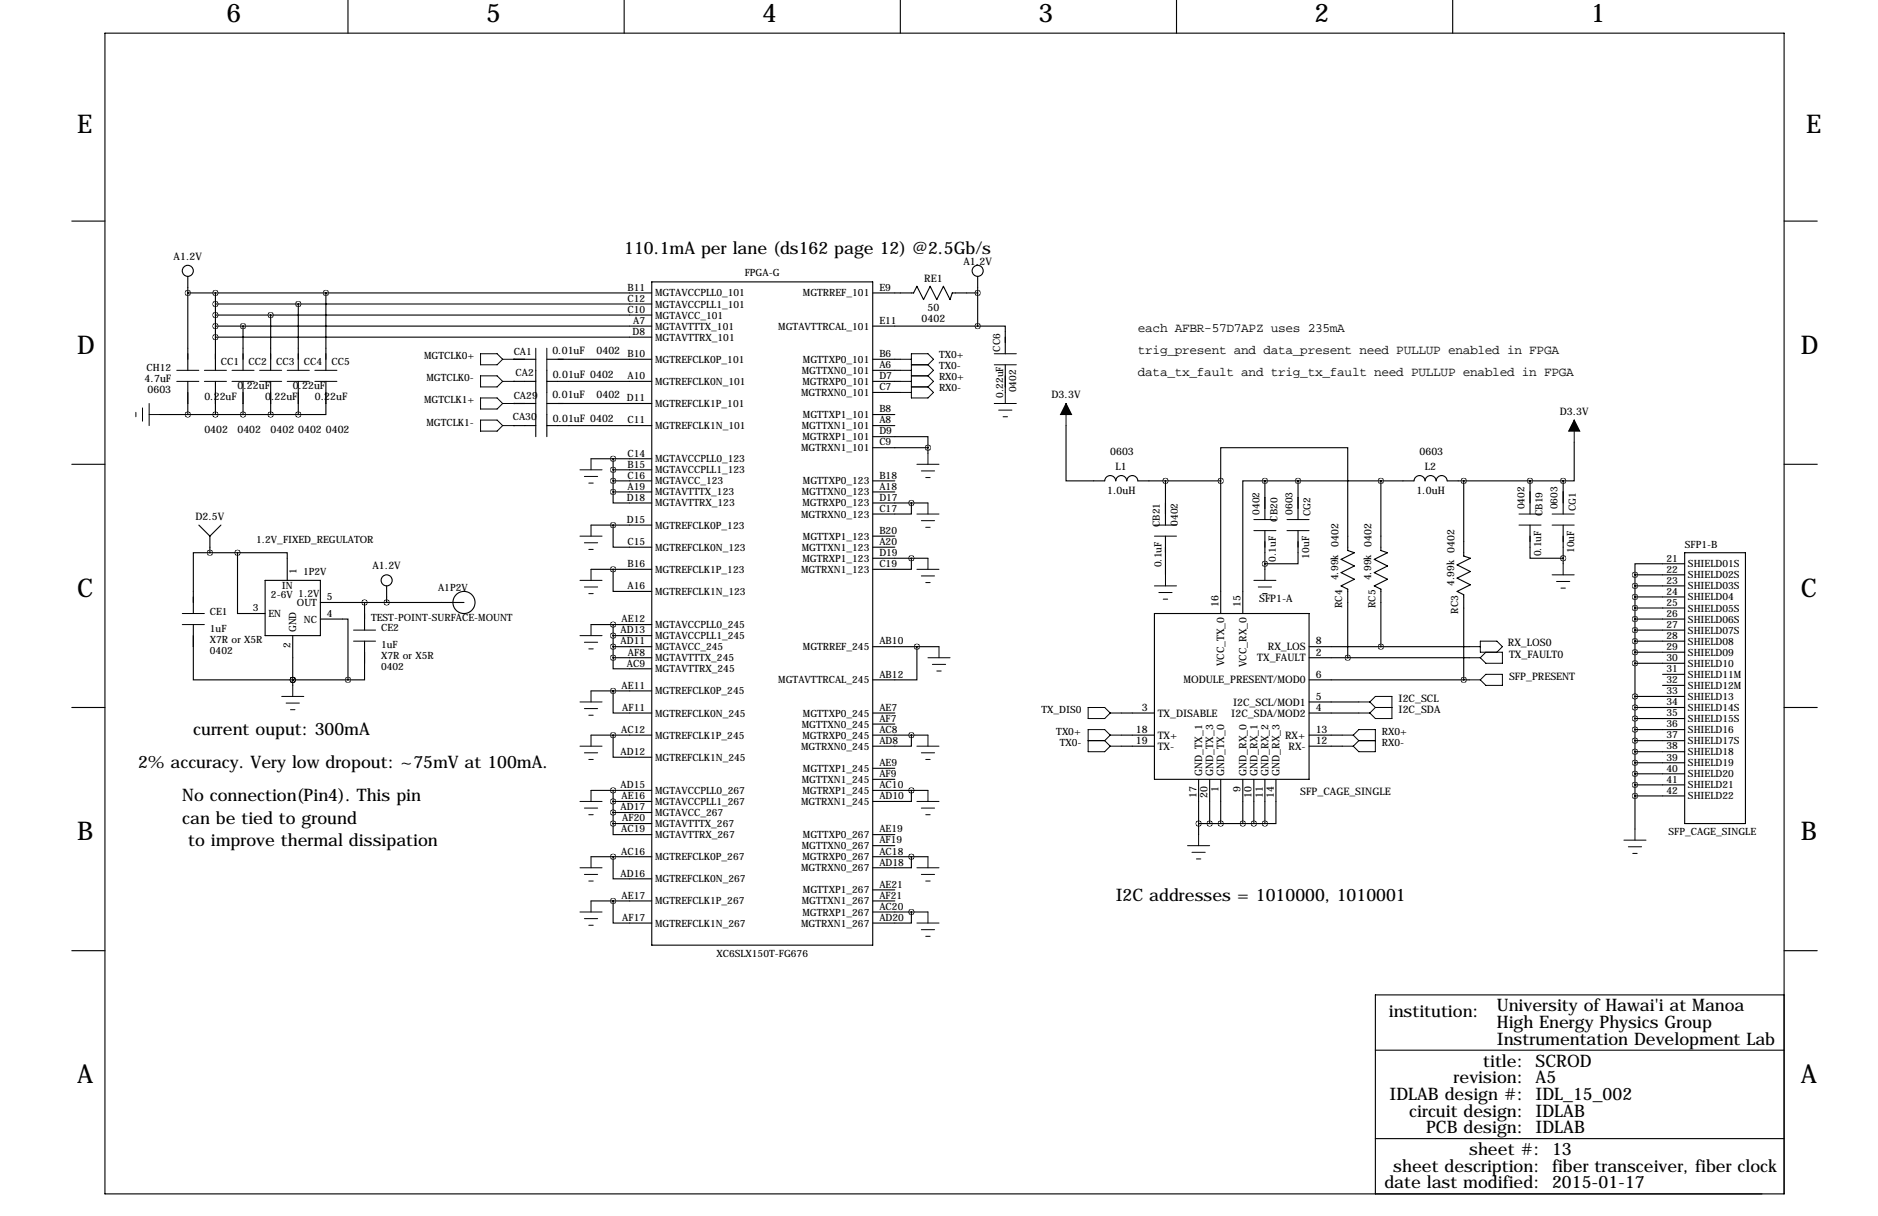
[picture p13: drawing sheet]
<svg xmlns="http://www.w3.org/2000/svg" width="432mm" height="279mm" viewBox="0 0 432 279" stroke-linecap="round" stroke-linejoin="round" font-family="sans-serif">
<defs><g id="words">
<g font-size="5.9">
<text x="52.1" y="5.1">6</text>
<text x="111.8" y="5.1">5</text>
<text x="175.3" y="5.1">4</text>
<text x="238.8" y="5.1">3</text>
<text x="302.3" y="5.1">2</text>
<text x="365.8" y="5.1">1</text>
<text x="17.8" y="30.5">E</text>
<text x="415.3" y="30.5">E</text>
<text x="17.8" y="81.3">D</text>
<text x="414" y="81.3">D</text>
<text x="17.8" y="137.2">C</text>
<text x="414" y="137.2">C</text>
<text x="17.8" y="193">B</text>
<text x="414" y="193">B</text>
<text x="17.8" y="248.9">A</text>
<text x="414" y="248.9">A</text>
</g>
<g font-size="4">
<text x="143.5" y="58.4">110.1mA per lane (ds162 page 12) @2.5Gb/s</text>
<text x="44.4" y="168.9">current ouput: 300mA</text>
<text x="31.7" y="176.5">2% accuracy. Very low dropout: ~75mV at 100mA.</text>
<text x="41.9" y="184.1">No connection(Pin4). This pin</text>
<text x="41.9" y="189.2">can be tied to ground</text>
<text x="43.3" y="194.3">to improve thermal dissipation</text>
<text x="256.5" y="207">I2C addresses = 1010000, 1010001</text>
<text x="319.3" y="233.7">institution:</text>
<text x="344.2" y="232.4">University of Hawai'i at Manoa</text>
<text x="344.2" y="236.2">High Energy Physics Group</text>
<text x="341" y="245.1">title: SCROD</text>
<text x="344.2" y="240">Instrumentation Development Lab</text>
<text x="334.2" y="248.9">revision: A5</text>
<text x="319.5" y="252.7">IDLAB design #: IDL_15_002</text>
<text x="324" y="256.5">circuit design: IDLAB</text>
<text x="327.9" y="260.3">PCB design: IDLAB</text>
<text x="320.3" y="269.2">sheet description: fiber transceiver, fiber clock</text>
<text x="337.8" y="265.4">sheet #: 13</text>
<text x="318.3" y="273">date last modified: 2015-01-17</text>
</g>
<g font-size="3">
<text x="261.6" y="76.2">each AFBR-57D7APZ uses 235mA</text>
<text x="261.6" y="81.3">trig_present and data_present need PULLUP enabled in FPGA</text>
<text x="261.6" y="86.4">data_tx_fault and trig_tx_fault need PULLUP enabled in FPGA</text>
</g>
<g font-size="2.4">
<text x="39.9" y="59.7">A1.2V</text>
<text x="212.5" y="64.8">RE1</text>
<text x="221.5" y="61">A1.2V</text>
<text x="213.3" y="71.5">50</text>
<text x="211.9" y="74.1">0402</text>
<text x="127" y="81.3">0.01uF</text>
<text x="137.2" y="81.3">0402</text>
<text x="33.3" y="87.8">4.7uF</text>
<text x="54.6" y="89.3">0.22uF</text>
<text x="67.3" y="89.3">0.22uF</text>
<text x="127.1" y="86.8">0.01uF 0402</text>
<text x="33.9" y="90.3">0603</text>
<text x="47" y="91.8">0.22uF</text>
<text x="61" y="91.8">0.22uF</text>
<text x="72.4" y="91.8">0.22uF</text>
<text x="127" y="91.4">0.01uF</text>
<text x="137.2" y="91.4">0402</text>
<text x="241.8" y="91.4">D3.3V</text>
<text x="358.6" y="95.2">D3.3V</text>
<text x="47" y="99.5">0402</text>
<text x="54.6" y="99.5">0402</text>
<text x="62.2" y="99.5">0402</text>
<text x="68.6" y="99.5">0402</text>
<text x="74.9" y="99.5">0402</text>
<text x="127.1" y="96.9">0.01uF 0402</text>
<text x="255.3" y="104.5">0603</text>
<text x="256.5" y="107.9">L1</text>
<text x="326.4" y="104.5">0603</text>
<text x="327.6" y="107.9">L2</text>
<text x="254.5" y="113.4">1.0uH</text>
<text x="325.7" y="113.4">1.0uH</text>
<text x="44.9" y="119.4">D2.5V</text>
<text x="85.6" y="130.8">A1.2V</text>
<text x="280.2" y="139.4" transform="rotate(-90 280.2 139.4)">16</text>
<text x="285.2" y="139.4" transform="rotate(-90 285.2 139.4)">15</text>
<text x="289.5" y="138.4">SFP1-A</text>
<text x="291.5" y="149.4">RX_LOS</text>
<text x="302.5" y="148.1">8</text>
<text x="346.7" y="148.3">RX_LOS0</text>
<text x="281.5" y="153.1" transform="rotate(-90 281.5 153.1)">VCC_TX_0</text>
<text x="286.6" y="153.3" transform="rotate(-90 286.6 153.3)">VCC_RX_0</text>
<text x="289.1" y="152">TX_FAULT</text>
<text x="302.5" y="150.6">2</text>
<text x="302.5" y="155.7">6</text>
<text x="347" y="151.1">TX_FAULT0</text>
<text x="272.1" y="157">MODULE_PRESENT/MOD0</text>
<text x="302.5" y="160.8">5</text>
<text x="321.6" y="161.3">I2C_SCL</text>
<text x="347" y="156.2">SFP_PRESENT</text>
<text x="262.5" y="163.3">3</text>
<text x="266.2" y="164.7">TX_DISABLE</text>
<text x="283.1" y="164.7">I2C_SDA/MOD2</text>
<text x="283.5" y="162.1">I2C_SCL/MOD1</text>
<text x="302.5" y="163.3">4</text>
<text x="321.6" y="163.8">I2C_SDA</text>
<text x="261.2" y="168.4">18</text>
<text x="261.2" y="170.9">19</text>
<text x="266.2" y="169.7">TX+</text>
<text x="266.2" y="172.3">TX-</text>
<text x="295.5" y="169.7">RX+</text>
<text x="296.3" y="172.3">RX-</text>
<text x="302.5" y="170.9">12</text>
<text x="302.5" y="168.4">13</text>
<text x="276.4" y="178.3" transform="rotate(-90 276.4 178.3)">GND_TX_1</text>
<text x="279" y="178.3" transform="rotate(-90 279 178.3)">GND_TX_3</text>
<text x="281.5" y="178.3" transform="rotate(-90 281.5 178.3)">GND_TX_0</text>
<text x="286.6" y="178.3" transform="rotate(-90 286.6 178.3)">GND_RX_0</text>
<text x="289.1" y="178.3" transform="rotate(-90 289.1 178.3)">GND_RX_1</text>
<text x="291.7" y="178.3" transform="rotate(-90 291.7 178.3)">GND_RX_2</text>
<text x="294.2" y="178.3" transform="rotate(-90 294.2 178.3)">GND_RX_3</text>
<text x="275.1" y="183.3" transform="rotate(-90 275.1 183.3)">17</text>
<text x="277.6" y="183.3" transform="rotate(-90 277.6 183.3)">20</text>
<text x="280.2" y="182" transform="rotate(-90 280.2 182)">1</text>
<text x="285.2" y="182" transform="rotate(-90 285.2 182)">9</text>
<text x="287.8" y="183.3" transform="rotate(-90 287.8 183.3)">10</text>
<text x="290.3" y="183.3" transform="rotate(-90 290.3 183.3)">11</text>
<text x="292.9" y="183.3" transform="rotate(-90 292.9 183.3)">14</text>
<text x="299" y="182.8">SFP_CAGE_SINGLE</text>
</g>
<g font-size="2.3">
<text x="171.2" y="63.5">FPGA-G</text>
<text x="144.3" y="66.8">B11</text>
<text x="144.3" y="69.3">C12</text>
<text x="144.3" y="71.9">C10</text>
<text x="150.6" y="68.1">MGTAVCCPLL0_101</text>
<text x="150.6" y="70.7">MGTAVCCPLL1_101</text>
<text x="184.6" y="68.1">MGTRREF_101</text>
<text x="202.2" y="66.8">E9</text>
<text x="145.4" y="77">D8</text>
<text x="145.6" y="74.4">A7</text>
<text x="150.6" y="73.2">MGTAVCC_101</text>
<text x="150.6" y="75.7">MGTAVTTTX_101</text>
<text x="178.9" y="75.7">MGTAVTTRCAL_101</text>
<text x="202.2" y="74.4">E11</text>
<text x="50.8" y="83.8">CC1</text>
<text x="57.1" y="83.8">CC2</text>
<text x="63.5" y="83.8">CC3</text>
<text x="69.8" y="83.8">CC4</text>
<text x="76.2" y="83.8">CC5</text>
<text x="97.5" y="82.5">MGTCLK0+</text>
<text x="118.1" y="81.6">CA1</text>
<text x="144.3" y="82">B10</text>
<text x="150.6" y="83.4">MGTREFCLK0P_101</text>
<text x="150.6" y="78.3">MGTAVTTRX_101</text>
<text x="184.6" y="83.4">MGTTXP0_101</text>
<text x="202.2" y="82">B6</text>
<text x="215.9" y="82.3">TX0+</text>
<text x="230" y="80.8" transform="rotate(-90 230 80.8)">CC6</text>
<text x="33.7" y="85.3">CH12</text>
<text x="98" y="87.6">MGTCLK0-</text>
<text x="118.5" y="86.4">CA2</text>
<text x="144.3" y="87.1">A10</text>
<text x="150.6" y="88.4">MGTREFCLK0N_101</text>
<text x="184.3" y="85.9">MGTTXN0_101</text>
<text x="184.5" y="88.4">MGTRXP0_101</text>
<text x="202.2" y="84.6">A6</text>
<text x="202.2" y="89.7">C7</text>
<text x="202.2" y="87.1">D7</text>
<text x="215.9" y="84.8">TX0-</text>
<text x="215.9" y="87.4">RX0+</text>
<text x="215.9" y="89.9">RX0-</text>
<text x="97.5" y="92.7">MGTCLK1+</text>
<text x="118.1" y="91.8">CA29</text>
<text x="144.1" y="92.2">D11</text>
<text x="150.6" y="93.5">MGTREFCLK1P_101</text>
<text x="184.2" y="91">MGTRXN0_101</text>
<text x="202.2" y="94.7">B8</text>
<text x="230.6" y="91.4" transform="rotate(-90 230.6 91.4)">0.22uF</text>
<text x="233.7" y="90.2" transform="rotate(-90 233.7 90.2)">0402</text>
<text x="98" y="97.8">MGTCLK1-</text>
<text x="117.9" y="96.5">CA30</text>
<text x="144.3" y="97.3">C11</text>
<text x="150.6" y="98.6">MGTREFCLK1N_101</text>
<text x="184.3" y="98.6">MGTTXN1_101</text>
<text x="184.5" y="101.1">MGTRXP1_101</text>
<text x="184.6" y="96.1">MGTTXP1_101</text>
<text x="202.2" y="99.8">D9</text>
<text x="202.2" y="97.3">A8</text>
<text x="144.3" y="104.9">C14</text>
<text x="144.3" y="107.4">B15</text>
<text x="150.6" y="106.2">MGTAVCCPLL0_123</text>
<text x="184.2" y="103.7">MGTRXN1_101</text>
<text x="202.2" y="102.4">C9</text>
<text x="144.3" y="110">C16</text>
<text x="144.3" y="112.5">A19</text>
<text x="150.6" y="108.8">MGTAVCCPLL1_123</text>
<text x="150.6" y="111.3">MGTAVCC_123</text>
<text x="150.6" y="113.8">MGTAVTTTX_123</text>
<text x="184.3" y="113.8">MGTTXN0_123</text>
<text x="184.6" y="111.3">MGTTXP0_123</text>
<text x="202.2" y="112.5">A18</text>
<text x="202.2" y="110">B18</text>
<text x="144.1" y="115.1">D18</text>
<text x="150.6" y="116.4">MGTAVTTRX_123</text>
<text x="184.2" y="118.9">MGTRXN0_123</text>
<text x="184.5" y="116.4">MGTRXP0_123</text>
<text x="202.2" y="117.6">C17</text>
<text x="202.2" y="115.1">D17</text>
<text x="289.6" y="118.3" transform="rotate(-90 289.6 118.3)">0402</text>
<text x="293.7" y="119.8" transform="rotate(-90 293.7 119.8)">CB20</text>
<text x="297.2" y="118.3" transform="rotate(-90 297.2 118.3)">0603</text>
<text x="301.3" y="118.6" transform="rotate(-90 301.3 118.6)">CG2</text>
<text x="350.5" y="117" transform="rotate(-90 350.5 117)">0402</text>
<text x="354.7" y="118.6" transform="rotate(-90 354.7 118.6)">CB19</text>
<text x="358.1" y="117" transform="rotate(-90 358.1 117)">0603</text>
<text x="362.3" y="117.4" transform="rotate(-90 362.3 117.4)">CG1</text>
<text x="58.9" y="124.8">1.2V_FIXED_REGULATOR</text>
<text x="144.1" y="120.1">D15</text>
<text x="144.3" y="125.2">C15</text>
<text x="150.6" y="121.5">MGTREFCLK0P_123</text>
<text x="184.6" y="124">MGTTXP1_123</text>
<text x="202.2" y="125.2">A20</text>
<text x="202.2" y="122.7">B20</text>
<text x="266.7" y="121.1" transform="rotate(-90 266.7 121.1)">CB21</text>
<text x="270.9" y="120.8" transform="rotate(-90 270.9 120.8)">0402</text>
<text x="387.4" y="126">SFP1-B</text>
<text x="68.2" y="131.8" transform="rotate(-90 68.2 131.8)">1</text>
<text x="144.3" y="130.3">B16</text>
<text x="150.6" y="126.5">MGTREFCLK0N_123</text>
<text x="150.6" y="131.6">MGTREFCLK1P_123</text>
<text x="184.2" y="131.6">MGTRXN1_123</text>
<text x="184.3" y="126.5">MGTTXN1_123</text>
<text x="184.5" y="129.1">MGTRXP1_123</text>
<text x="202.2" y="130.3">C19</text>
<text x="202.2" y="127.8">D19</text>
<text x="267" y="130.4" transform="rotate(-90 267 130.4)">0.1uF</text>
<text x="293.4" y="129.1" transform="rotate(-90 293.4 129.1)">0.1uF</text>
<text x="301" y="128.3" transform="rotate(-90 301 128.3)">10uF</text>
<text x="354.3" y="127.9" transform="rotate(-90 354.3 127.9)">0.1uF</text>
<text x="361.9" y="127.1" transform="rotate(-90 361.9 127.1)">10uF</text>
<text x="383.2" y="129">21</text>
<text x="383.2" y="131.6">22</text>
<text x="388.1" y="130.3">SHIELD01S</text>
<text x="62.3" y="137.5">2-6V 1.2V</text>
<text x="64.8" y="135.4">IN</text>
<text x="69.7" y="132.1">1P2V</text>
<text x="75.2" y="137.9">5</text>
<text x="100.7" y="135.9">A1P2V</text>
<text x="144.3" y="135.4">A16</text>
<text x="150.6" y="136.7">MGTREFCLK1N_123</text>
<text x="307.7" y="133.3" transform="rotate(-90 307.7 133.3)">4.99k 0402</text>
<text x="315.3" y="133.3" transform="rotate(-90 315.3 133.3)">4.99k 0402</text>
<text x="334.4" y="134.6" transform="rotate(-90 334.4 134.6)">4.99k 0402</text>
<text x="383.2" y="134.1">23</text>
<text x="383.2" y="136.7">24</text>
<text x="388.1" y="132.9">SHIELD02S</text>
<text x="388.1" y="135.4">SHIELD03S</text>
<text x="388.1" y="138">SHIELD04</text>
<text x="48.3" y="141.2">CE1</text>
<text x="58.1" y="140.5">3</text>
<text x="61.7" y="141.8">EN</text>
<text x="68.3" y="139.2">OUT</text>
<text x="69.9" y="143">NC</text>
<text x="75.2" y="141.7">4</text>
<text x="85.3" y="142.6">TEST-POINT-SURFACE-MOUNT</text>
<text x="142.9" y="143">AE12</text>
<text x="308.6" y="139.7" transform="rotate(-90 308.6 139.7)">RC4</text>
<text x="316.2" y="139.7" transform="rotate(-90 316.2 139.7)">RC5</text>
<text x="335.3" y="141" transform="rotate(-90 335.3 141)">RC3</text>
<text x="383.2" y="139.2">25</text>
<text x="383.2" y="141.7">26</text>
<text x="388.1" y="140.5">SHIELD05S</text>
<text x="388.1" y="143">SHIELD06S</text>
<text x="48.3" y="145.1">1uF</text>
<text x="48.3" y="147.7">X7R or X5R</text>
<text x="66.8" y="148.9" transform="rotate(-90 66.8 148.9)">2</text>
<text x="68.1" y="145.3" transform="rotate(-90 68.1 145.3)">GND</text>
<text x="87.6" y="145">CE2</text>
<text x="87.6" y="148.9">1uF</text>
<text x="142.7" y="145.5">AD13</text>
<text x="142.7" y="148.1">AD11</text>
<text x="150.6" y="146.9">MGTAVCCPLL1_245</text>
<text x="150.6" y="144.3">MGTAVCCPLL0_245</text>
<text x="150.6" y="149.4">MGTAVCC_245</text>
<text x="184.6" y="149.4">MGTRREF_245</text>
<text x="202.2" y="148.1">AB10</text>
<text x="383.2" y="144.3">27</text>
<text x="383.2" y="146.8">28</text>
<text x="383.2" y="149.4">29</text>
<text x="388.1" y="145.6">SHIELD07S</text>
<text x="388.1" y="148.1">SHIELD08</text>
<text x="48.3" y="150.2">0402</text>
<text x="87.6" y="151.5">X7R or X5R</text>
<text x="87.6" y="154">0402</text>
<text x="144.1" y="153.2">AC9</text>
<text x="144.4" y="150.6">AF8</text>
<text x="150.6" y="154.5">MGTAVTTRX_245</text>
<text x="150.6" y="151.9">MGTAVTTTX_245</text>
<text x="202.2" y="155.7">AB12</text>
<text x="383.2" y="151.9">30</text>
<text x="383.2" y="154.4">31</text>
<text x="388.1" y="150.7">SHIELD09</text>
<text x="388.1" y="153.2">SHIELD10</text>
<text x="388.1" y="155.7">SHIELD11M</text>
<text x="142.9" y="158.2">AE11</text>
<text x="150.6" y="159.6">MGTREFCLK0P_245</text>
<text x="178.9" y="157">MGTAVTTRCAL_245</text>
<text x="383.2" y="157">32</text>
<text x="383.2" y="159.5">33</text>
<text x="388.1" y="158.3">SHIELD12M</text>
<text x="388.1" y="160.8">SHIELD13</text>
<text x="143.1" y="163.3">AF11</text>
<text x="150.6" y="164.6">MGTREFCLK0N_245</text>
<text x="184.3" y="167.2">MGTTXN0_245</text>
<text x="184.6" y="164.6">MGTTXP0_245</text>
<text x="202.2" y="163.3">AE7</text>
<text x="202.2" y="165.9">AF7</text>
<text x="239.4" y="163.8">TX_DIS0</text>
<text x="383.2" y="162.1">34</text>
<text x="383.2" y="164.6">35</text>
<text x="383.2" y="167.1">36</text>
<text x="388.1" y="163.4">SHIELD14S</text>
<text x="388.1" y="165.9">SHIELD15S</text>
<text x="142.7" y="173.5">AD12</text>
<text x="142.8" y="168.4">AC12</text>
<text x="150.6" y="169.7">MGTREFCLK1P_245</text>
<text x="184.2" y="172.3">MGTRXN0_245</text>
<text x="184.5" y="169.7">MGTRXP0_245</text>
<text x="202.2" y="168.4">AC8</text>
<text x="202.2" y="170.9">AD8</text>
<text x="242.9" y="168.9">TX0+</text>
<text x="243.7" y="171.4">TX0-</text>
<text x="317.8" y="168.9">RX0+</text>
<text x="317.8" y="171.4">RX0-</text>
<text x="383.2" y="169.7">37</text>
<text x="383.2" y="172.2">38</text>
<text x="388.1" y="168.4">SHIELD16</text>
<text x="388.1" y="171">SHIELD17S</text>
<text x="388.1" y="173.5">SHIELD18</text>
<text x="150.6" y="174.8">MGTREFCLK1N_245</text>
<text x="184.3" y="179.9">MGTTXN1_245</text>
<text x="184.6" y="177.3">MGTTXP1_245</text>
<text x="202.2" y="176">AE9</text>
<text x="202.2" y="178.6">AF9</text>
<text x="383.2" y="174.8">39</text>
<text x="383.2" y="177.3">40</text>
<text x="383.2" y="179.8">41</text>
<text x="388.1" y="176.1">SHIELD19</text>
<text x="388.1" y="178.6">SHIELD20</text>
<text x="142.7" y="181.1">AD15</text>
<text x="142.9" y="183.6">AE16</text>
<text x="150.6" y="185">MGTAVCCPLL1_267</text>
<text x="150.6" y="182.4">MGTAVCCPLL0_267</text>
<text x="184.2" y="185">MGTRXN1_245</text>
<text x="184.5" y="182.4">MGTRXP1_245</text>
<text x="202.2" y="181.1">AC10</text>
<text x="202.2" y="183.6">AD10</text>
<text x="383.2" y="182.4">42</text>
<text x="388.1" y="181.1">SHIELD21</text>
<text x="388.1" y="183.7">SHIELD22</text>
<text x="142.7" y="186.2">AD17</text>
<text x="142.8" y="191.3">AC19</text>
<text x="143.1" y="188.7">AF20</text>
<text x="150.6" y="187.5">MGTAVCC_267</text>
<text x="150.6" y="190">MGTAVTTTX_267</text>
<text x="202.2" y="191.3">AE19</text>
<text x="383.6" y="191.9">SFP_CAGE_SINGLE</text>
<text x="142.8" y="196.3">AC16</text>
<text x="150.6" y="197.7">MGTREFCLK0P_267</text>
<text x="150.6" y="192.6">MGTAVTTRX_267</text>
<text x="184.3" y="195.1">MGTTXN0_267</text>
<text x="184.5" y="197.7">MGTRXP0_267</text>
<text x="184.6" y="192.6">MGTTXP0_267</text>
<text x="202.2" y="196.3">AC18</text>
<text x="202.2" y="193.8">AF19</text>
<text x="142.7" y="201.4">AD16</text>
<text x="150.6" y="202.7">MGTREFCLK0N_267</text>
<text x="184.2" y="200.2">MGTRXN0_267</text>
<text x="202.2" y="204">AE21</text>
<text x="202.2" y="198.9">AD18</text>
<text x="142.9" y="206.5">AE17</text>
<text x="150.6" y="207.8">MGTREFCLK1P_267</text>
<text x="184.3" y="207.8">MGTTXN1_267</text>
<text x="184.6" y="205.3">MGTTXP1_267</text>
<text x="202.2" y="206.5">AF21</text>
<text x="202.2" y="209">AC20</text>
<text x="143.1" y="211.6">AF17</text>
<text x="150.6" y="212.9">MGTREFCLK1N_267</text>
<text x="184.2" y="212.9">MGTRXN1_267</text>
<text x="184.5" y="210.4">MGTRXP1_267</text>
<text x="202.2" y="211.6">AD20</text>
<text x="164.7" y="219.8">XC6SLX150T-FG676</text>
</g>
</g></defs>
<g fill="none" stroke="#000" stroke-width=".25">
<path d="M24.1 7.6h386.1v266.7h-386.1zM80 0v7.6M143.5 0v7.6M207 0v7.6M270.5 0v7.6M334 0v7.6M16.5 50.8h7.6M410.2 50.8h7.6M43.2 67.3h106.7M43.2 63.5v21.6M49.5 74.9h100.4M49.5 69.8h100.4"/>
<path d="M49.5 72.4h100.4M49.5 77.5h100.4M49.5 67.3v17.8M55.9 74.9v10.2M62.2 72.4v12.7M68.6 69.8v15.3M74.9 67.3v17.8M149.9 64.8h50.8v152.4h-50.8zM200.7 67.3h9.4l.7-1.5 1.5 3 1.6-3 1.5 3 1.5-3 1.5 3 .5-1.5h5.9M200.7 74.9h24.1M224.8 74.9h6.3v6.4M224.8 63.5v11.4"/>
<path d="M36.8 95.2h31.8M43.2 87.6v7.6M49.5 87.6v7.6M55.9 87.6v7.6M62.2 87.6v7.6M68.6 87.6v7.6M74.9 87.6v7.6h-6.3M118.1 82.5h.1M118.1 87.6h.1M118.1 92.7h.1M118.1 97.8h.1M118.1 82.5h5.1"/>
<path d="M118.1 87.6h5.1M118.1 97.8h5.1M118.1 92.7h5.1M123.2 85.1v5.1M123.2 95.2v5.1M125.7 82.5h24.2M125.7 87.6h24.2M125.7 97.8h24.2M125.7 92.7h24.2M125.7 85.1v5.1M125.7 95.2v5.1M200.7 95.2h5"/>
<path d="M200.7 85.1h6.3M200.7 82.5h6.3M200.7 87.6h6.3M200.7 90.2h6.3M200.7 97.8h5M231.1 83.8v6.4M245.1 97.8v12.7h8.9a1.27 1.27 0 0 1 1.3-1.2 1.27 1.27 0 0 1 1.2 1.2 1.27 1.27 0 0 1 1.3-1.2 1.27 1.27 0 0 1 1.3 1.2 1.27 1.27 0 0 1 1.2-1.2 1.27 1.27 0 0 1 1.3 1.2h19.1M16.5 106.7h7.6M135.9 105.4h14M141 113v2.6h8.9M141 113h8.9M141 110.5h8.9"/>
<path d="M141 107.9h8.9M141 105.4v7.6M200.7 100.3h12.7v2.6M200.7 113h5M200.7 110.5h5M200.7 115.6h12.7M200.7 102.9h12.7M209.5 115.6v2.5h-8.8M213.4 102.9v1.2M268 110.5v10.2M280.7 110.5v-7.6h29.2v23.6l1.5 .5-3 1.5 3 1.5-3 1.6 3 1.5-3 1.5 1.5 .8v15.7M280.7 110.5v30.5"/>
<path d="M290.8 110.5h34.3a1.27 1.27 0 0 1 1.3-1.2 1.27 1.27 0 0 1 1.3 1.2 1.27 1.27 0 0 1 1.2-1.2 1.27 1.27 0 0 1 1.3 1.2M290.8 110.5h-5v30.5M290.8 110.5v8.9M298.4 110.5v8.9M317.5 110.5v16l1.5 .5-3 1.5 3 1.5-3 1.6 3 1.5-3 1.5 1.5 .8v13.2M330.2 110.5a1.27 1.27 0 0 1 1.3-1.2 1.27 1.27 0 0 1 1.2 1.2h26.7M336.5 110.5v17.3l1.6 .5-3.1 1.5 3.1 1.5-3.1 1.5 3.1 1.6-3.1 1.5 1.5 .8v19.5M351.8 110.5v7.6M359.4 110.5v7.6M361.9 101.6v8.9h-2.5M410.2 106.7h7.6M45.7 120.7l2.6 2.5"/>
<path d="M48.3 127h-3.9v14M48.3 127h6.3M48.3 123.2v3.8M50.8 120.7l-2.5 2.5M54.6 127h11.4v6.3M54.6 127v14h6.4M61 133.3h12.7v12.7h-12.7zM73.7 138.4h33M83.8 138.4v6.4M88.9 134.6v3.8M135.9 120.7h14M135.9 130.8h14"/>
<path d="M141 130.8v5.1h8.9M141 120.7v5h8.9M200.7 125.7h5M200.7 128.3h12.7M200.7 123.2h5M209.5 128.3v2.5h-8.8M268 123.2v8.9M290.8 121.9v8.9M298.4 121.9v7.6h-7.6M351.8 120.7v7.6h7.6M359.4 120.7v8.8M375.9 132.1h11.4"/>
<path d="M375.9 134.6h11.4M375.9 137.2h11.4M375.9 139.7h11.4M375.9 132.1v58.4M387.3 129.5h-11.4v2.6M387.3 127h14v62.2h-14zM44.4 143.5v12.7h22.9M67.3 156.2h.1M67.3 156.2h12.7M67.3 146v11.5M73.7 142.2h6.3v14M83.8 147.3v8.9h-3.8"/>
<path d="M135.9 143.5h14M135.9 158.8h14M141 158.8v5h8.9M141 151.1v2.6h8.9M141 146h8.9M141 148.6h8.9M141 151.1h8.9M141 143.5v7.6M200.7 148.6h15.2M210.8 148.6v7.6h-10.1M265.4 141h35.6v38.1h-35.6zM301 156.2h36.8"/>
<path d="M301 148.6h36.8M301 151.1h36.8M375.9 142.2h11.4M375.9 144.8h11.4M375.9 147.3h11.4M375.9 149.9h11.4M375.9 152.4h11.4M382.3 154.9h5M382.3 157.5h5M16.5 162.6h7.6M135.9 168.9h14M141 168.9v5.1h8.9"/>
<path d="M200.7 176.5h5M200.7 168.9h12.7M200.7 179.1h5M200.7 163.8h5M200.7 166.4h5M209.5 168.9v2.5h-8.8M257.8 168.9h7.6M257.8 171.4h7.6M257.8 163.8h7.6M275.6 179.1v12.7M278.1 179.1v10.1M280.7 179.1v10.1"/>
<path d="M285.8 179.1v10.1M288.3 179.1v10.1M290.8 179.1v10.1M293.4 179.1v10.1h-2.6M301 168.9h7.6M301 171.4h7.6M301 163.8h11.4M301 161.3h11.4M375.9 162.6h11.4M375.9 160h11.4M375.9 165.1h11.4M375.9 167.6h11.4"/>
<path d="M375.9 170.2h11.4M375.9 172.7h11.4M375.9 175.3h11.4M375.9 177.8h11.4M410.2 162.6h7.6M135.9 196.8h14M135.9 181.6h14M141 196.8v5.1h8.9M141 189.2v2.6h8.9M141 184.1h8.9M141 186.7h8.9M141 189.2h8.9"/>
<path d="M141 181.6v7.6M200.7 196.8h12.7M200.7 181.6h12.7M200.7 191.8h5M200.7 194.3h5M209.5 196.8v2.6h-8.8M209.5 181.6v2.5h-8.8M275.6 189.2h15.2M375.9 180.3h11.4M375.9 182.9h11.4M16.5 218.4h7.6M135.9 207h14"/>
<path d="M141 207v5.1h8.9M200.7 204.5h5M200.7 207h5M200.7 209.5h12.7M209.5 209.5v2.6h-8.8M410.2 218.4h7.6M410.2 228.6h-94v45.7M316.2 241.3h94M316.2 261.6h94"/>
<circle cx="43.2" cy="62.2" r="1.27"/>
<circle cx="224.8" cy="62.2" r="1.27"/>
<circle cx="88.9" cy="133.3" r="1.27"/>
<circle cx="106.7" cy="138.4" r="2.54"/>
</g>
<g fill="none" stroke="#000" stroke-width=".23">
<path d="M31.2 94.7v1.1M32.8 93.7v3.1M34.3 95.2h2.5M34.3 92.7v5.1M40.6 85.1h5.1M40.6 87.6h5.1M47 85.1h5.1M47 87.6h5.1M53.3 85.1h5.1M53.3 87.6h5.1M59.7 85.1h5.1M59.7 87.6h5.1"/>
<path d="M66 85.1h5.1M66 87.6h5.1M72.4 85.1h5.1M72.4 87.6h5.1M110.5 81.3h3.8l1.3 1.2-1.3 1.3h-3.8zM110.5 86.4h3.8l1.3 1.2-1.3 1.3h-3.8zM110.5 91.4h3.8l1.3 1.3-1.3 1.3h-3.8zM110.5 96.5h3.8l1.3 1.3-1.3 1.3h-3.8zM115.6 87.6h2.5M115.6 82.5h2.5M115.6 92.7h2.5M115.6 97.8h2.5"/>
<path d="M123.2 80v5.1M123.2 90.2v5M125.7 80v5.1M125.7 90.2v5M207 85.1h2.5M207 87.6h2.5M207 82.5h2.5M207 90.2h2.5M209.5 83.8h3.9M209.5 88.9h3.9M209.5 86.4h3.9M213.4 83.8l1.2-1.3-1.2-1.2h-3.9v10.1h3.9l1.2-1.2-1.2-1.3"/>
<path d="M213.4 83.8l1.2 1.3-1.2 1.3M213.4 86.4l1.2 1.2-1.2 1.3M228.6 81.3h5.1M228.6 83.8h5.1M228.6 92.7h5.1M229.6 94.2h3.1M230.6 95.8h1M231.1 90.2v2.5M245.1 92.7v5.1M361.9 96.5v5.1M133.3 107.9h5.1M134.4 109.5h3"/>
<path d="M135.4 111h1M135.9 105.4v2.5M210.8 118.1h5.1M210.8 106.7h5.1M211.8 119.6h3.1M211.8 108.2h3.1M212.9 109.7h1M213.4 104.1v2.6M213.4 115.6v2.5M288.3 119.4h5.1M295.9 119.4h5.1M349.2 118.1h5.1"/>
<path d="M356.9 118.1h5M133.3 123.2h5.1M133.3 133.3h5.1M134.4 134.9h3M134.4 124.7h3M135.4 136.4h1M135.4 126.2h1M135.9 120.7v2.5M135.9 130.8v2.5M210.8 130.8h5.1M211.8 132.3h3.1M212.9 133.9h1"/>
<path d="M212.9 121.2h1M213.4 128.3v2.5M265.4 120.7h5.1M265.4 123.2h5.1M265.4 134.6h5.1M266.4 136.1h3.1M267.5 137.7h1M268 132.1v2.5M288.3 121.9h5.1M288.3 133.3h5.1M289.3 134.9h3.1M290.3 136.4h1"/>
<path d="M290.8 130.8v2.5M295.9 121.9h5.1M349.2 120.7h5.1M356.9 120.7h5M356.9 132.1h5M357.9 133.6h3M358.9 135.1h1M359.4 129.5v2.6M41.9 141h5.1M41.9 143.5h5.1M67.3 157.5v2.5M81.3 144.8h5.1"/>
<path d="M81.3 147.3h5.1M133.3 146h5.1M134.4 147.6h3M135.4 149.1h1M135.9 143.5v2.5M135.9 158.8v2.5M213.4 151.1h5M214.4 152.7h3M215.4 154.2h1M215.9 148.6v2.5M337.8 151.1h2.6M337.8 148.6h2.6"/>
<path d="M337.8 156.2h2.6M340.4 156.2l1.2-1.3h3.8v2.6h-3.8zM341.6 149.9l-1.2 1.2M344.2 149.9l1.2-1.3-1.2-1.3h-3.8v2.6h5v2.5h-3.8l-1.2-1.3M64.8 160h5M65.8 161.5h3M66.8 163.1h1M133.3 161.3h5.1M133.3 171.4h5.1M134.4 162.8h3M134.4 173h3M135.4 164.3h1"/>
<path d="M135.4 174.5h1M135.9 168.9v2.5M210.8 171.4h5.1M211.8 173h3.1M212.9 174.5h1M213.4 168.9v2.5M250.2 170.2h3.8M250.2 162.6h3.8l1.3 1.2-1.3 1.3h-3.8zM254 170.2l1.3 1.2M255.3 171.4h2.5M255.3 168.9h2.5M255.3 168.9l-1.3 1.3"/>
<path d="M255.3 168.9l-1.3-1.3h-3.8v5.1h3.8l1.3-1.3M255.3 163.8h2.5M308.6 171.4h2.5M308.6 168.9h2.5M311.1 168.9l1.3-1.3h3.8v5.1h-3.8l-1.3-1.3M311.1 168.9l1.3 1.3M312.4 161.3h2.6M312.4 170.2h3.8M312.4 170.2l-1.3 1.2M312.4 163.8h2.6M315 161.3l1.2-1.3h3.8v5.1h-3.8l-1.2-1.3M315 161.3l1.2 1.3"/>
<path d="M316.2 162.6h3.8M316.2 162.6l-1.2 1.2M133.3 199.4h5.1M133.3 184.1h5.1M134.4 185.7h3M135.4 187.2h1M135.9 181.6v2.5M135.9 196.8v2.6M210.8 199.4h5.1M210.8 184.1h5.1M211.8 185.7h3.1M212.9 187.2h1"/>
<path d="M213.4 181.6v2.5M213.4 196.8v2.6M273 194.3h5.1M274.1 195.8h3M275.1 197.4h1M275.6 191.8v2.5M373.4 193h5.1M374.4 194.6h3M375.4 196.1h1M375.9 190.5v2.5M133.3 209.5h5.1M134.4 200.9h3"/>
<path d="M134.4 211.1h3M135.4 202.4h1M135.4 212.6h1M135.9 207v2.5M210.8 212.1h5.1M211.8 200.9h3.1M211.8 213.6h3.1M212.9 202.4h1M212.9 215.1h1M213.4 209.5v2.6"/>
</g>
<path d="M245.1 92.7l1.3 2.5h-2.6zM361.9 96.5l1.3 2.6h-2.5z" fill="#000" stroke="#000" stroke-width=".23"/>
<path d="M68.5 95.3a.05 .05 0 0 0 .1 0 .05 .05 0 0 0-.1 0zM62.2 95.3a.05 .05 0 0 0 .1 0 .05 .05 0 0 0-.1 0zM55.8 95.3a.05 .05 0 0 0 .1 0 .05 .05 0 0 0-.1 0zM49.5 74.9a.05 .05 0 0 0 .1 0 .05 .05 0 0 0-.1 0zM49.5 72.4a.05 .05 0 0 0 .1 0 .05 .05 0 0 0-.1 0zM49.5 69.9a.05 .05 0 0 0 .1 0 .05 .05 0 0 0-.1 0zM49.5 67.3a.05 .05 0 0 0 .1 0 .05 .05 0 0 0-.1 0zM74.9 67.3a.05 .05 0 0 0 .1 0 .05 .05 0 0 0-.1 0zM68.5 69.9a.05 .05 0 0 0 .1 0 .05 .05 0 0 0-.1 0zM62.2 72.4a.05 .05 0 0 0 .1 0 .05 .05 0 0 0-.1 0zM55.8 74.9a.05 .05 0 0 0 .1 0 .05 .05 0 0 0-.1 0zM49.5 95.3a.05 .05 0 0 0 .1 0 .05 .05 0 0 0-.1 0zM49.5 77.5a.05 .05 0 0 0 .1 0 .05 .05 0 0 0-.1 0zM140.9 130.8a.05 .05 0 0 0 .1 0 .05 .05 0 0 0-.1 0zM140.9 158.8a.05 .05 0 0 0 .1 0 .05 .05 0 0 0-.1 0zM140.9 168.9a.05 .05 0 0 0 .1 0 .05 .05 0 0 0-.1 0zM140.9 196.9a.05 .05 0 0 0 .1 0 .05 .05 0 0 0-.1 0zM140.9 207a.05 .05 0 0 0 .1 0 .05 .05 0 0 0-.1 0zM209.5 209.6a.05 .05 0 0 0 .1 0 .05 .05 0 0 0-.1 0zM209.5 196.9a.05 .05 0 0 0 .1 0 .05 .05 0 0 0-.1 0zM209.5 181.6a.05 .05 0 0 0 .1 0 .05 .05 0 0 0-.1 0zM209.5 168.9a.05 .05 0 0 0 .1 0 .05 .05 0 0 0-.1 0zM209.5 128.3a.05 .05 0 0 0 .1 0 .05 .05 0 0 0-.1 0zM210.8 148.6a.05 .05 0 0 0 .1 0 .05 .05 0 0 0-.1 0zM140.9 151.1a.05 .05 0 0 0 .1 0 .05 .05 0 0 0-.1 0zM140.9 148.6a.05 .05 0 0 0 .1 0 .05 .05 0 0 0-.1 0zM140.9 146.1a.05 .05 0 0 0 .1 0 .05 .05 0 0 0-.1 0zM140.9 143.5a.05 .05 0 0 0 .1 0 .05 .05 0 0 0-.1 0zM140.9 189.2a.05 .05 0 0 0 .1 0 .05 .05 0 0 0-.1 0zM140.9 186.7a.05 .05 0 0 0 .1 0 .05 .05 0 0 0-.1 0zM140.9 184.2a.05 .05 0 0 0 .1 0 .05 .05 0 0 0-.1 0zM140.9 181.6a.05 .05 0 0 0 .1 0 .05 .05 0 0 0-.1 0zM140.9 113a.05 .05 0 0 0 .1 0 .05 .05 0 0 0-.1 0zM140.9 110.5a.05 .05 0 0 0 .1 0 .05 .05 0 0 0-.1 0zM140.9 108a.05 .05 0 0 0 .1 0 .05 .05 0 0 0-.1 0zM140.9 105.4a.05 .05 0 0 0 .1 0 .05 .05 0 0 0-.1 0zM140.9 120.7a.05 .05 0 0 0 .1 0 .05 .05 0 0 0-.1 0zM209.5 115.6a.05 .05 0 0 0 .1 0 .05 .05 0 0 0-.1 0zM43.1 95.3a.05 .05 0 0 0 .1 0 .05 .05 0 0 0-.1 0zM224.7 74.9a.05 .05 0 0 0 .1 0 .05 .05 0 0 0-.1 0zM83.8 138.4a.05 .05 0 0 0 .1 0 .05 .05 0 0 0-.1 0zM67.3 156.2a.05 .05 0 0 0 .1 0 .05 .05 0 0 0-.1 0zM67.3 156.2a.05 .05 0 0 0 .1 0 .05 .05 0 0 0-.1 0zM54.6 127a.05 .05 0 0 0 .1 0 .05 .05 0 0 0-.1 0zM80 156.2a.05 .05 0 0 0 .1 0 .05 .05 0 0 0-.1 0zM48.2 127a.05 .05 0 0 0 .1 0 .05 .05 0 0 0-.1 0zM43.1 67.3a.05 .05 0 0 0 .1 0 .05 .05 0 0 0-.1 0zM224.7 67.3a.05 .05 0 0 0 .1 0 .05 .05 0 0 0-.1 0zM213.3 102.9a.05 .05 0 0 0 .1 0 .05 .05 0 0 0-.1 0zM275.5 189.2a.05 .05 0 0 0 .1 0 .05 .05 0 0 0-.1 0zM278.1 189.2a.05 .05 0 0 0 .1 0 .05 .05 0 0 0-.1 0zM280.6 189.2a.05 .05 0 0 0 .1 0 .05 .05 0 0 0-.1 0zM285.7 189.2a.05 .05 0 0 0 .1 0 .05 .05 0 0 0-.1 0zM288.2 189.2a.05 .05 0 0 0 .1 0 .05 .05 0 0 0-.1 0zM290.8 189.2a.05 .05 0 0 0 .1 0 .05 .05 0 0 0-.1 0zM267.9 110.5a.05 .05 0 0 0 .1 0 .05 .05 0 0 0-.1 0zM290.8 129.5a.05 .05 0 0 0 .1 0 .05 .05 0 0 0-.1 0zM298.4 110.5a.05 .05 0 0 0 .1 0 .05 .05 0 0 0-.1 0zM290.8 110.5a.05 .05 0 0 0 .1 0 .05 .05 0 0 0-.1 0zM359.4 110.5a.05 .05 0 0 0 .1 0 .05 .05 0 0 0-.1 0zM351.7 110.5a.05 .05 0 0 0 .1 0 .05 .05 0 0 0-.1 0zM359.4 128.3a.05 .05 0 0 0 .1 0 .05 .05 0 0 0-.1 0zM280.6 110.5a.05 .05 0 0 0 .1 0 .05 .05 0 0 0-.1 0zM309.8 151.1a.05 .05 0 0 0 .1 0 .05 .05 0 0 0-.1 0zM336.5 156.2a.05 .05 0 0 0 .1 0 .05 .05 0 0 0-.1 0zM336.5 110.5a.05 .05 0 0 0 .1 0 .05 .05 0 0 0-.1 0zM375.9 132.1a.05 .05 0 0 0 .1 0 .05 .05 0 0 0-.1 0zM375.9 134.6a.05 .05 0 0 0 .1 0 .05 .05 0 0 0-.1 0zM375.9 137.2a.05 .05 0 0 0 .1 0 .05 .05 0 0 0-.1 0zM375.9 139.7a.05 .05 0 0 0 .1 0 .05 .05 0 0 0-.1 0zM375.9 142.2a.05 .05 0 0 0 .1 0 .05 .05 0 0 0-.1 0zM375.9 144.8a.05 .05 0 0 0 .1 0 .05 .05 0 0 0-.1 0zM375.9 147.3a.05 .05 0 0 0 .1 0 .05 .05 0 0 0-.1 0zM375.9 149.9a.05 .05 0 0 0 .1 0 .05 .05 0 0 0-.1 0zM375.9 152.4a.05 .05 0 0 0 .1 0 .05 .05 0 0 0-.1 0zM375.9 160a.05 .05 0 0 0 .1 0 .05 .05 0 0 0-.1 0zM375.9 162.6a.05 .05 0 0 0 .1 0 .05 .05 0 0 0-.1 0zM375.9 165.1a.05 .05 0 0 0 .1 0 .05 .05 0 0 0-.1 0zM375.9 167.6a.05 .05 0 0 0 .1 0 .05 .05 0 0 0-.1 0zM375.9 170.2a.05 .05 0 0 0 .1 0 .05 .05 0 0 0-.1 0zM375.9 172.7a.05 .05 0 0 0 .1 0 .05 .05 0 0 0-.1 0zM375.9 175.3a.05 .05 0 0 0 .1 0 .05 .05 0 0 0-.1 0zM375.9 177.8a.05 .05 0 0 0 .1 0 .05 .05 0 0 0-.1 0zM375.9 180.3a.05 .05 0 0 0 .1 0 .05 .05 0 0 0-.1 0zM375.9 182.9a.05 .05 0 0 0 .1 0 .05 .05 0 0 0-.1 0z" fill="#000" stroke="#000" stroke-width="1.3"/>
<use href="#words"/>
</svg>
